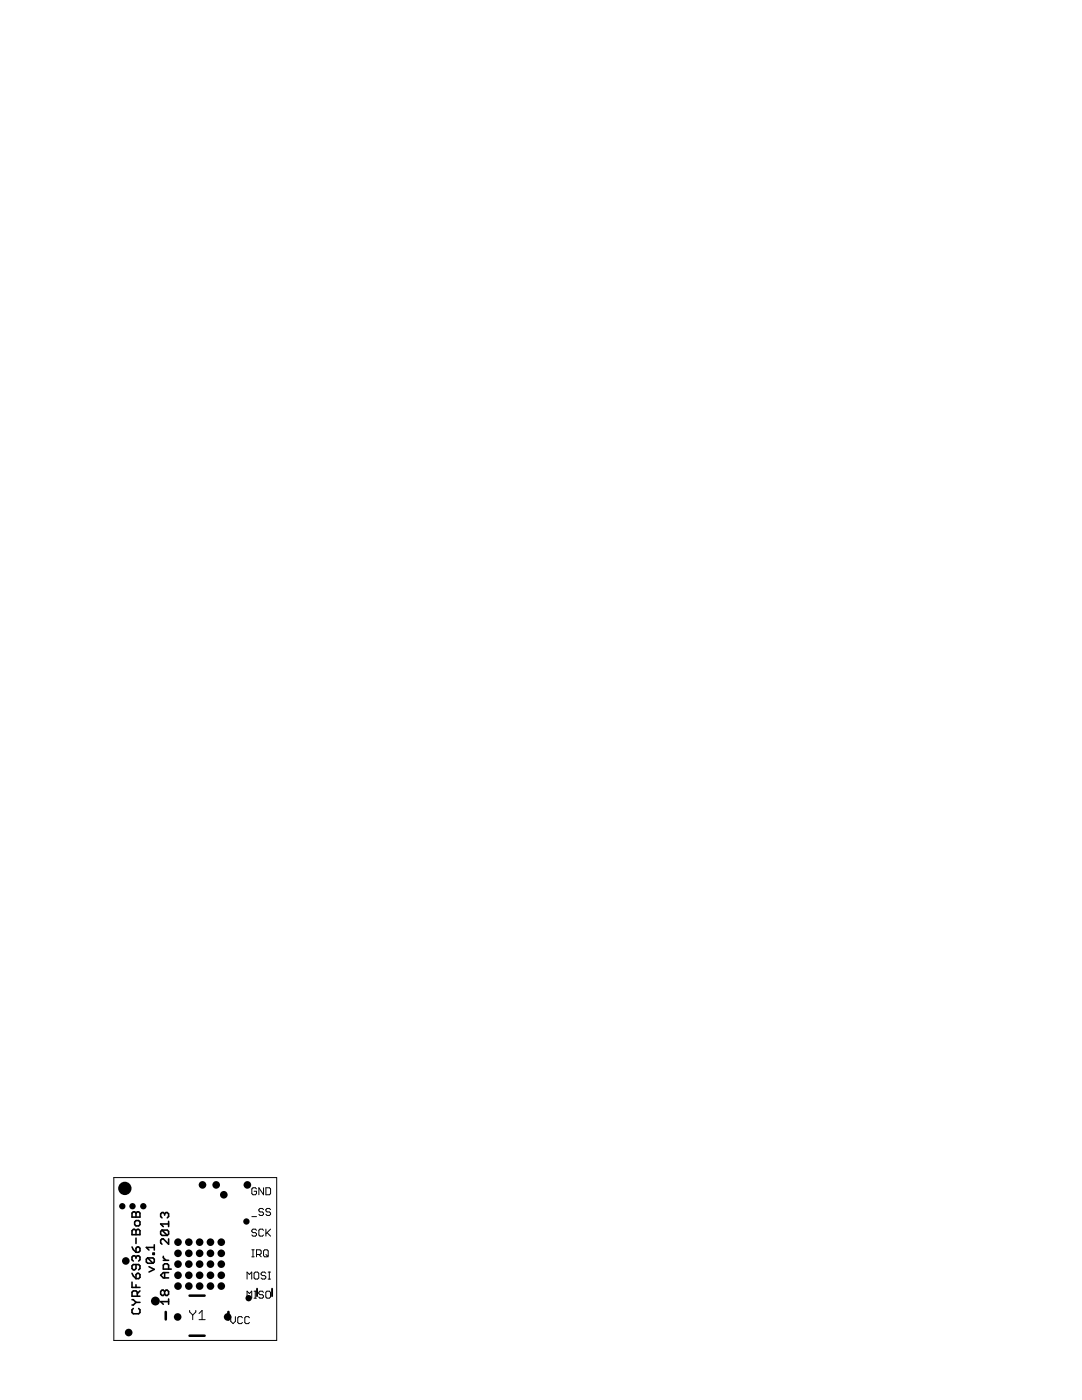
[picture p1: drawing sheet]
<svg xmlns="http://www.w3.org/2000/svg" width="216mm" height="279mm" viewBox="0 0 216 279" stroke-linecap="round" stroke-linejoin="round" font-family="sans-serif">
<g fill="none" stroke="#000" stroke-width=".32">
<path d="M26.3 245.6l.3-.3h.3l.2 .3 .3-.3h.3l.2 .3v.8h-1.6zM26.3 255.9v1h1.6M26.3 259.4h.3l.5 .5M26.3 254.1l.3 .5 .5 .6M26.3 248.9l.3 .5 .5 .5M26.6 241.8h.3l.2 .3 .3-.3h.3l.2 .3v.8h-1.6v-.8zM26.9 243.9l.2-.3h.6l.2 .3v.5l-.2 .3h-.6l-.2-.3zM27.1 250.9l-.2-.3h-.3l-.3 .3v.5l.3 .3M27.1 252.4v.8l-.2 .2h-.3l-.3-.2v-.6l.3-.2h1.1l.2 .2v.6l-.2 .2M27.1 249.1l.3-.2h.3l.2 .2v.6l-.2 .2h-.6zM27.1 250.9l.3-.3h.3l.2 .3v.5l-.2 .3M27.1 259.9l-.5 .5h-.3"/>
<path d="M27.1 259.9h.8M27.1 242.1v.8M27.1 245.6v.8M27.1 247.1v1.1M27.1 250.9v.2M27.1 256.4v.5M27.4 258.7v-.8l-.3-.3h-.5l-.3 .3v.8h1.6M27.4 254.1h.3l.2 .3v.5l-.2 .3h-.6v-.8zM27.9 257.6l-.5 .6M29.5 251l-.3 .3v.5l.3 .3h1M29.5 251h1l.3 .3v.5l-.3 .3M29.5 251l1 1.1"/>
<path d="M29.7 252.8l1.1 .5-1.1 .6M30.5 250.1h.3v.3h-.3zM30.8 248.4v1.1M30.8 248.9h-1.6l.5 .6M32.3 245.5h1.1l.2 .3v.5l-.2 .3M32.3 245.5l-.2 .3v.5l.2 .3h1.1M32.3 245.5l1.1 1.1M32.6 250.7v.3l.5 .5M32.6 251.5h1M32.8 242.3l.3-.3h.3l.2 .3v.5l-.2 .2M32.8 257.7l.3-.2h.3l.2 .2v.6l-.2 .2h-.3l-.3-.2M32.8 257.7l-.2-.2h-.3l-.2 .2v.6l.2 .2h.3l.2-.2"/>
<path d="M32.8 242.3l-.2-.3h-.3l-.2 .3v.5l.2 .2M32.8 242.3v.2M32.8 254v1M32.8 257.7v.6M33.6 259.8h-1.5l.5 .5M33.6 243.7v1.1M33.6 247.2v1.1l-1-1.1h-.3l-.2 .3v.5l.2 .3M33.6 253.3v-.8l-.2-.3h-.6l-.2 .3v.8h1.6M33.6 259.2v1.1M33.6 254h-1l-.5 .5 .5 .5h1M33.6 244.3h-1.5l.5 .5M26.6 261.1l-.3 .3v.5l.3 .3h1.1l.2-.3v-.5l-.2-.3"/>
</g>
<g fill="none" stroke="#000" stroke-width=".2">
<path d="M22.7 235h32.5v32.5h-32.5zM51.2 237.3l-.3-.3h-.4l-.3 .3v.9l.3 .2h.4l.3-.2v-.5h-.5M52.6 237v1.4l-.9-1.4v1.4M53.1 237h.7l.2 .3v.9l-.2 .2h-.7zM49.3 255.3v-1.4l.5 .4 .4-.4v1.4M49.3 259.1v-1.4l.5 .4 .4-.4v1.4M50.2 242.8h1M50.2 250.8h.5M50.2 249.4h.5M50.5 249.4v1.4M50.7 259.1h.5M50.7 257.7h.5"/>
<path d="M50.9 253.9h.5l.2 .2v.9l-.2 .3h-.5l-.2-.3v-.9zM50.9 257.7v1.4M51.2 245.5l-.3-.2h-.4l-.3 .2v.3l.3 .2h.4l.3 .2v.3l-.3 .2h-.4l-.3-.2M51.2 250.4h.7l.2-.3v-.4l-.2-.3h-.7v1.4M51.7 250.4l.4 .4M52.6 257.9l-.3-.2h-.4l-.3 .2v.2l.3 .3h.4l.3 .2v.2l-.3 .3h-.4l-.3-.3M52.6 241.4l-.2-.2h-.5l-.2 .2v.2l.2 .3h.5l.2 .2v.2l-.2 .3h-.5l-.2-.3M52.6 245.5l-.2-.2h-.5l-.2 .2v1l.2 .2h.5l.2-.2M52.6 249.7l.2-.3h.5l.2 .3v.9l-.2 .2h-.5l-.2-.2zM53 254.1l-.2-.2h-.5l-.2 .2v.2l.2 .3h.5l.2 .2v.2l-.2 .3h-.5l-.2-.3M53.1 250.4l.4 .4M53.1 245.3v1.4"/>
<path d="M53.3 257.7h.4l.3 .2v.9l-.3 .3h-.4l-.3-.3v-.9zM53.3 246l.7 .7M53.5 253.9h.5M53.5 255.3h.5M53.7 253.9v1.4M54 241.4l-.2-.2h-.5l-.2 .2v.2l.2 .3h.5l.2 .2v.2l-.2 .3h-.5l-.2-.3M54 245.3l-.9 .9M37.8 261.5v.3l.7 .6M38.5 262.4v1M39.1 261.5v.3l-.6 .6M39.7 262.1l.6-.6v1.9M39.7 263.4h1.2"/>
<path d="M46 262.8v.9l.5 .5 .5-.5v-.9M48.4 263l-.3-.2h-.4l-.3 .2v.9l.3 .3h.4l.3-.3M49.8 263l-.3-.2h-.4l-.3 .2v.9l.3 .3h.4l.3-.3"/>
</g>
<path d="M37.8 258.6h3M33.1 261.8v1.5M37.8 266.6h3M45.6 261.8v1.5" fill="none" stroke="#000" stroke-width=".51"/>
<path d="M51.3 257.2v1.5M54.3 257.2v1.5" fill="none" stroke="#000" stroke-width=".38"/>
<g fill="#000">
<circle cx="24.9" cy="237.2" r="1.33"/>
<circle cx="40.4" cy="236.5" r=".76"/>
<circle cx="43.1" cy="236.5" r=".76"/>
<circle cx="44.7" cy="238.4" r=".76"/>
<circle cx="49.4" cy="236.5" r=".76"/>
<circle cx="24.4" cy="240.7" r=".64"/>
<circle cx="25.1" cy="251.7" r=".76"/>
<circle cx="26.4" cy="240.7" r=".64"/>
<circle cx="28.6" cy="240.7" r=".64"/>
<circle cx="31" cy="259.7" r=".89"/>
<circle cx="35.5" cy="256.7" r=".76"/>
<circle cx="35.5" cy="250.1" r=".76"/>
<circle cx="35.5" cy="247.9" r=".76"/>
<circle cx="35.5" cy="254.5" r=".76"/>
<circle cx="35.5" cy="252.3" r=".76"/>
<circle cx="37.7" cy="256.7" r=".76"/>
<circle cx="37.7" cy="247.9" r=".76"/>
<circle cx="37.7" cy="250.1" r=".76"/>
<circle cx="37.7" cy="254.5" r=".76"/>
<circle cx="37.7" cy="252.3" r=".76"/>
<circle cx="39.8" cy="256.7" r=".76"/>
<circle cx="39.8" cy="247.9" r=".76"/>
<circle cx="39.8" cy="250.1" r=".76"/>
<circle cx="39.8" cy="254.5" r=".76"/>
<circle cx="39.8" cy="252.3" r=".76"/>
<circle cx="42" cy="256.7" r=".76"/>
<circle cx="42" cy="250.1" r=".76"/>
<circle cx="42" cy="247.9" r=".76"/>
<circle cx="42" cy="252.3" r=".76"/>
<circle cx="42" cy="254.5" r=".76"/>
<circle cx="44.2" cy="256.7" r=".76"/>
<circle cx="44.2" cy="247.9" r=".76"/>
<circle cx="44.2" cy="250.1" r=".76"/>
<circle cx="44.2" cy="252.3" r=".76"/>
<circle cx="44.2" cy="254.5" r=".76"/>
<circle cx="49.2" cy="243.8" r=".64"/>
<circle cx="49.6" cy="259.1" r=".63"/>
<circle cx="25.7" cy="265.9" r=".76"/>
<circle cx="35.5" cy="262.8" r=".76"/>
<circle cx="45.4" cy="262.8" r=".76"/>
</g>
</svg>
